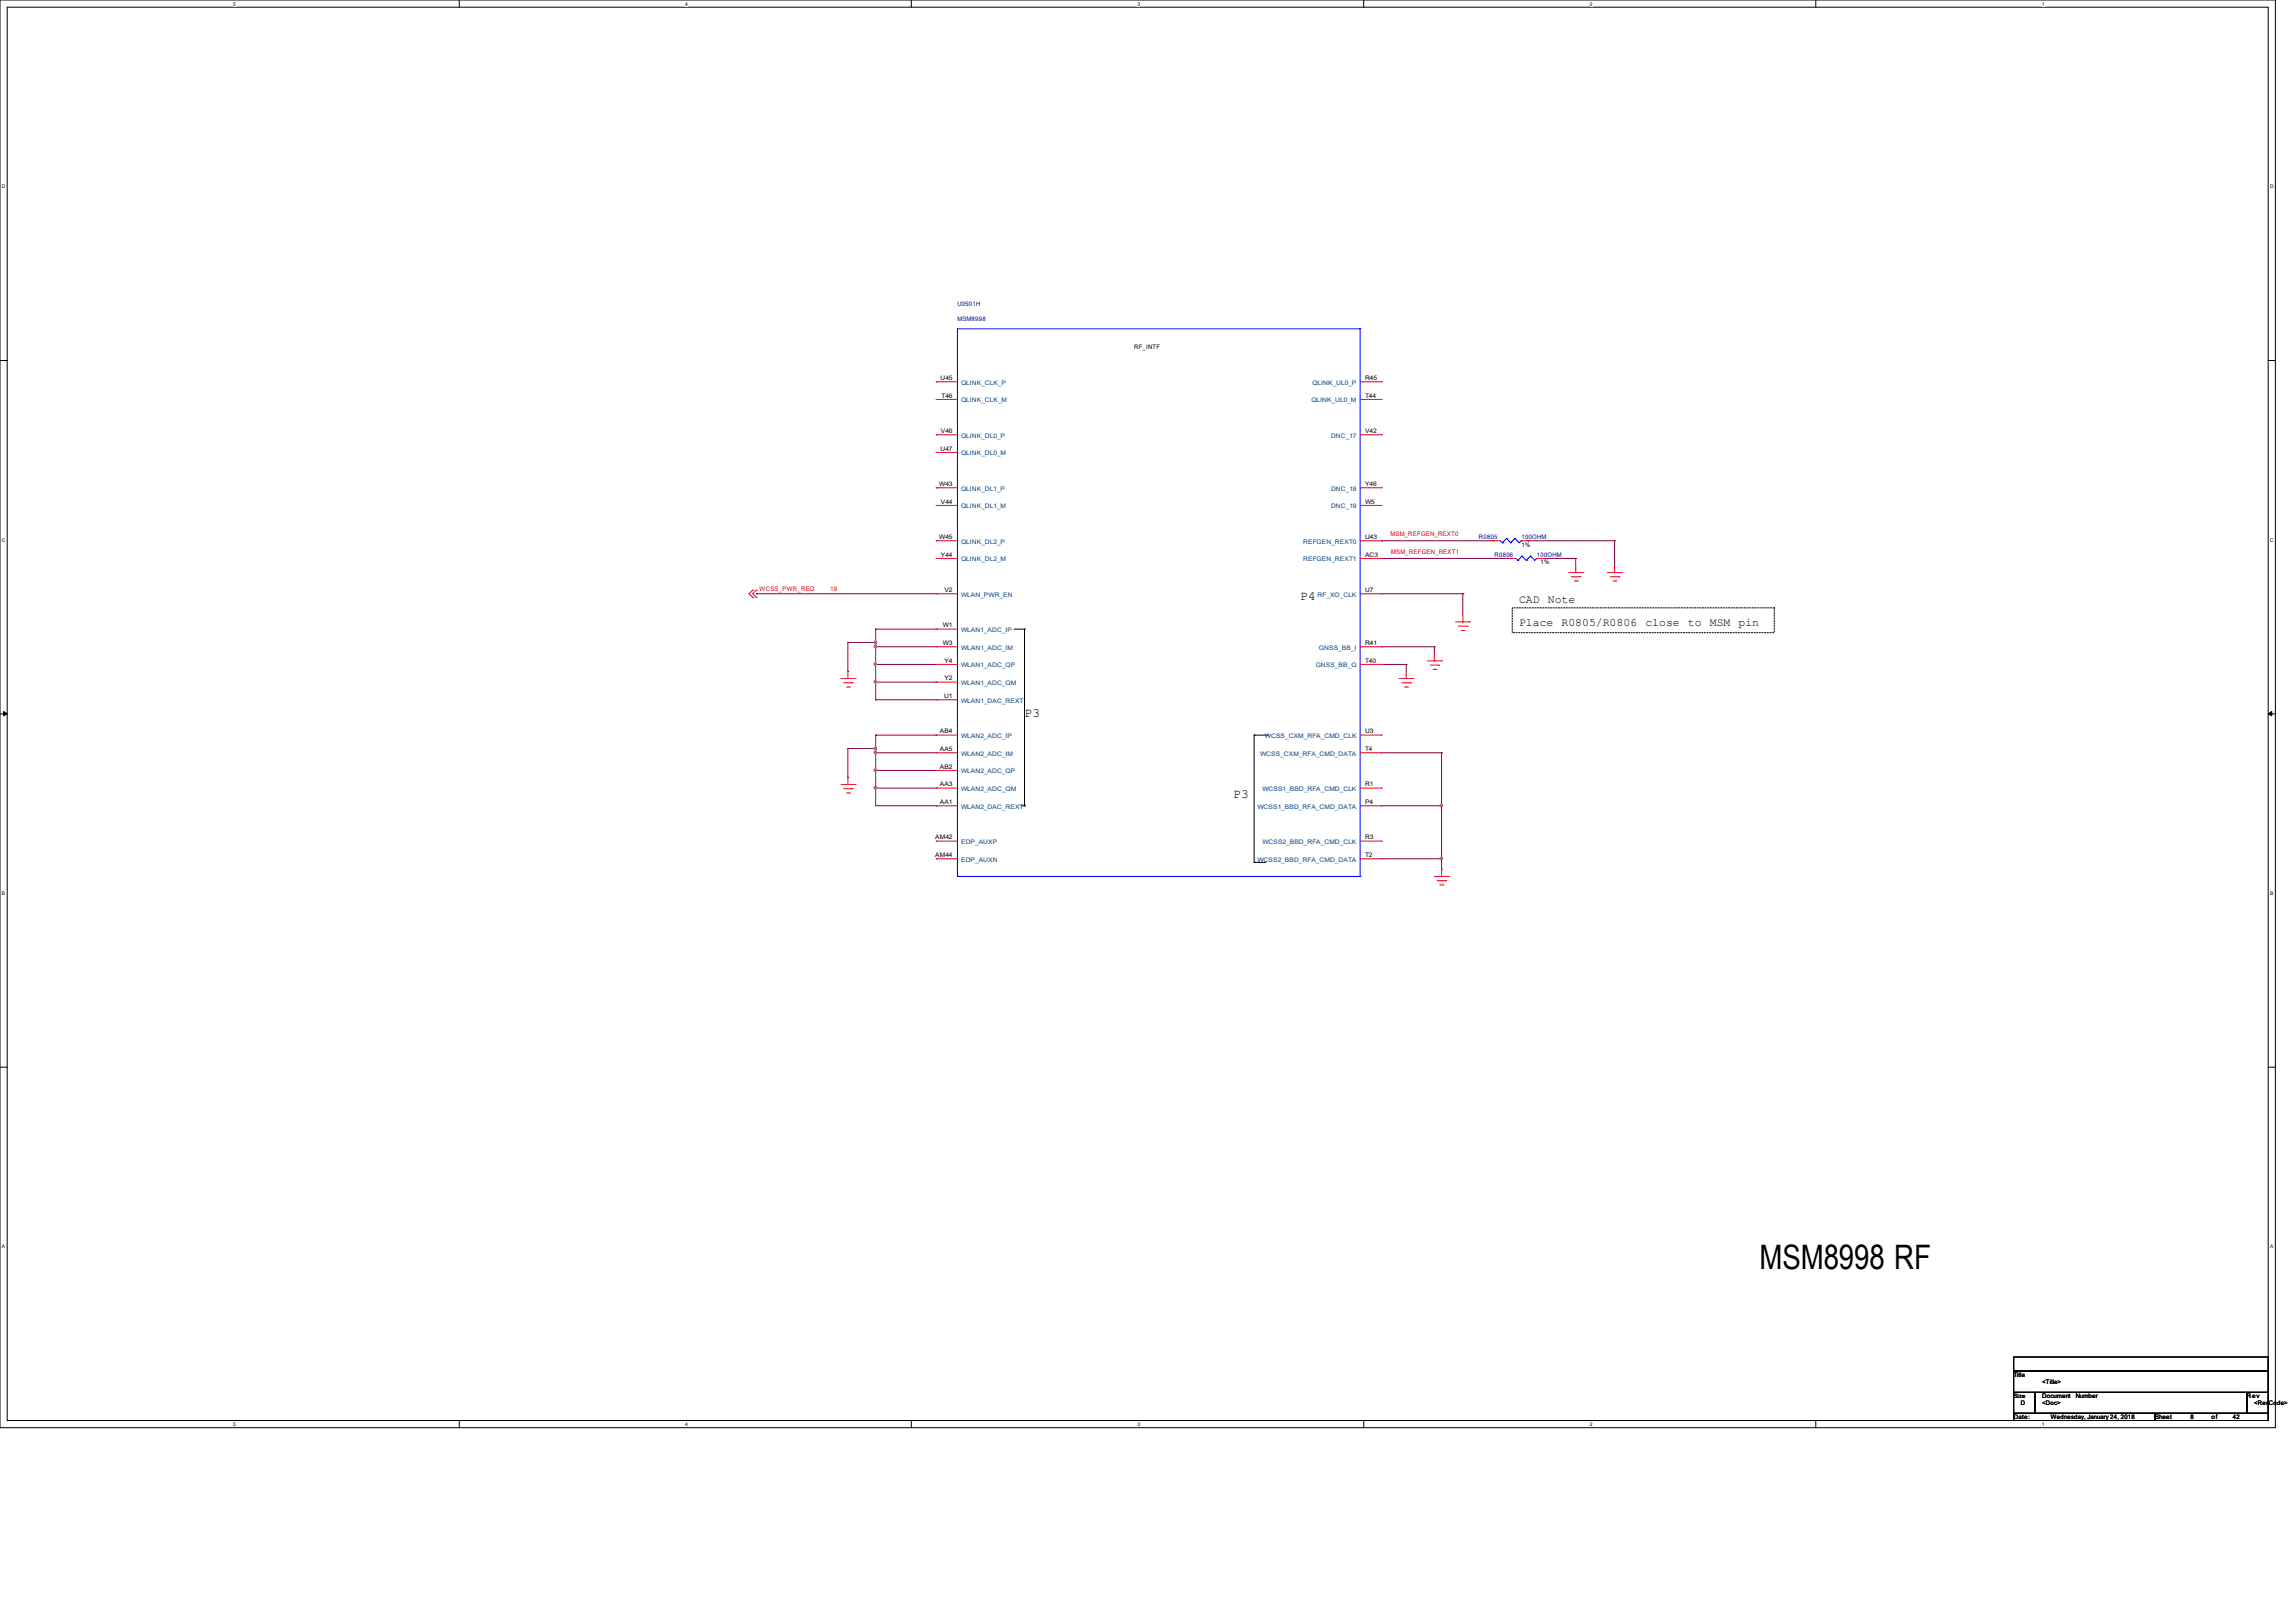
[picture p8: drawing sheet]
<svg xmlns="http://www.w3.org/2000/svg" width="297mm" height="210mm" viewBox="0 0 297 210" stroke-linecap="round" stroke-linejoin="round" font-family="sans-serif">
<defs><g id="words">
<text font-size="4.4" x="227.7" y="164.2">MSM8998 RF</text>
<g font-size="1.7">
<text x="168.3" y="77.7">P4</text>
<text x="132.6" y="92.8">P3</text>
<text x="159.6" y="103.3">P3</text>
</g>
<g font-size="1.5">
<text x="196.6" y="78.1">CAD</text>
<text x="196.6" y="81">Place</text>
<text x="200.3" y="78.1">Note</text>
<text x="202.1" y="81">R0805/R0806</text>
<text x="212.9" y="81">close</text>
<text x="218.4" y="81">to</text>
<text x="221.3" y="81">MSM</text>
<text x="225" y="81">pin</text>
</g>
<g font-size=".8" fill="#000080">
<text x="123.9" y="39.6">U0501H</text>
<text x="123.9" y="41.5">MSM8998</text>
<text x="191.4" y="69.8">R0805</text>
<text x="196.9" y="69.8">100OHM</text>
<text x="193.4" y="72.1">R0806</text>
<text x="198.9" y="72.1">100OHM</text>
</g>
<g font-size=".8">
<text x="146.8" y="45.1">RF_INTF</text>
<text x="121.7" y="49.2">U45</text>
<text x="121.8" y="51.5">T46</text>
<text x="176.7" y="49.2">R45</text>
<text x="176.7" y="51.5">T44</text>
<text x="121.7" y="58.3">U47</text>
<text x="121.8" y="56">V46</text>
<text x="176.7" y="56">V42</text>
<text x="121.5" y="62.9">W43</text>
<text x="121.8" y="65.2">V44</text>
<text x="176.7" y="62.9">Y46</text>
<text x="176.7" y="65.2">W5</text>
<text x="121.5" y="69.8">W45</text>
<text x="176.7" y="69.8">U43</text>
<text x="196.9" y="70.7">1%</text>
<text x="121.8" y="72">Y44</text>
<text x="122.2" y="76.6">V2</text>
<text x="176.7" y="72">AC3</text>
<text x="176.7" y="76.6">U7</text>
<text x="199.4" y="73">1%</text>
<text x="122" y="81.2">W1</text>
<text x="122" y="83.5">W3</text>
<text x="176.7" y="83.5">R41</text>
<text x="122.2" y="85.8">Y4</text>
<text x="122.2" y="88">Y2</text>
<text x="176.7" y="85.8">T40</text>
<text x="121.6" y="94.9">AB4</text>
<text x="122.2" y="90.3">U1</text>
<text x="176.7" y="94.9">U3</text>
<text x="121.6" y="97.2">AA5</text>
<text x="121.6" y="99.5">AB2</text>
<text x="121.6" y="101.8">AA3</text>
<text x="176.7" y="97.2">T4</text>
<text x="176.7" y="101.8">R1</text>
<text x="121.6" y="104.1">AA1</text>
<text x="176.7" y="104.1">P4</text>
<text x="121" y="108.6">AM42</text>
<text x="121" y="110.9">AM44</text>
<text x="176.7" y="108.6">R3</text>
<text x="176.7" y="110.9">T2</text>
<text x="260.6" y="178.2">Title</text>
<text x="264.3" y="179.1">&lt;Title&gt;</text>
<text x="260.6" y="180.9">Size</text>
<text x="260.6" y="183.6">Date:</text>
<text x="261.5" y="181.8">D</text>
<text x="264.3" y="180.9">Document</text>
<text x="264.3" y="181.8">&lt;Doc&gt;</text>
<text x="265.4" y="183.6">Wednesday, January 24, 2018</text>
<text x="268.6" y="180.9">Number</text>
<text x="278.9" y="183.6">Sheet</text>
<text x="283.5" y="183.6">8</text>
<text x="286.2" y="183.6">of</text>
<text x="289" y="183.6">42</text>
<text x="290.8" y="180.9">Rev</text>
<text x="291.7" y="181.8">&lt;RevCode&gt;</text>
</g>
<g font-size=".8" fill="#004080">
<text x="124.4" y="49.8">QLINK_CLK_P</text>
<text x="124.4" y="52.1">QLINK_CLK_M</text>
<text x="169.7" y="52.1">QLINK_UL0_M</text>
<text x="169.8" y="49.8">QLINK_UL0_P</text>
<text x="124.4" y="56.6">QLINK_DL0_P</text>
<text x="124.4" y="58.9">QLINK_DL0_M</text>
<text x="172.3" y="56.6">DNC_17</text>
<text x="124.4" y="63.5">QLINK_DL1_P</text>
<text x="124.4" y="65.8">QLINK_DL1_M</text>
<text x="172.3" y="63.5">DNC_18</text>
<text x="172.3" y="65.8">DNC_19</text>
<text x="124.4" y="70.4">QLINK_DL2_P</text>
<text x="168.7" y="70.4">REFGEN_REXT0</text>
<text x="124.4" y="72.6">QLINK_DL2_M</text>
<text x="124.4" y="77.2">WLAN_PWR_EN</text>
<text x="168.7" y="72.6">REFGEN_REXT1</text>
<text x="170.5" y="77.2">RF_XO_CLK</text>
<text x="124.4" y="81.8">WLAN1_ADC_IP</text>
<text x="124.4" y="84.1">WLAN1_ADC_IM</text>
<text x="124.4" y="86.4">WLAN1_ADC_QP</text>
<text x="124.4" y="88.6">WLAN1_ADC_QM</text>
<text x="170.3" y="86.4">GNSS_BB_Q</text>
<text x="170.7" y="84.1">GNSS_BB_I</text>
<text x="124.4" y="90.9">WLAN1_DAC_REXT</text>
<text x="124.4" y="95.5">WLAN2_ADC_IP</text>
<text x="163.7" y="95.5">WCSS_CXM_RFA_CMD_CLK</text>
<text x="124.4" y="97.8">WLAN2_ADC_IM</text>
<text x="124.4" y="100.1">WLAN2_ADC_QP</text>
<text x="163.1" y="97.8">WCSS_CXM_RFA_CMD_DATA</text>
<text x="124.4" y="102.4">WLAN2_ADC_QM</text>
<text x="124.4" y="104.6">WLAN2_DAC_REXT</text>
<text x="162.7" y="104.6">WCSS1_BBD_RFA_CMD_DATA</text>
<text x="163.4" y="102.4">WCSS1_BBD_RFA_CMD_CLK</text>
<text x="124.4" y="109.2">EDP_AUXP</text>
<text x="124.4" y="111.5">EDP_AUXN</text>
<text x="162.7" y="111.5">WCSS2_BBD_RFA_CMD_DATA</text>
<text x="163.4" y="109.2">WCSS2_BBD_RFA_CMD_CLK</text>
</g>
<g font-size=".8" fill="#f00">
<text x="180" y="69.4">MSM_REFGEN_REXT0</text>
<text x="180.1" y="71.7">MSM_REFGEN_REXT1</text>
<text x="98.3" y="76.5">WCSS_PWR_REQ</text>
<text x="107.4" y="76.5">19</text>
</g>
<g font-size=".6">
<text x="30.2" y=".7">5</text>
<text x="88.7" y=".7">4</text>
<text x="147.2" y=".7">3</text>
<text x="205.7" y=".7">2</text>
<text x="264.2" y=".7">1</text>
<text x=".3" y="24.4">D</text>
<text x="293.8" y="24.4">D</text>
<text x=".3" y="70.1">C</text>
<text x="293.8" y="70.1">C</text>
<text x=".3" y="115.8">B</text>
<text x="293.8" y="115.8">B</text>
<text x=".3" y="161.5">A</text>
<text x="293.8" y="161.5">A</text>
<text x="30.2" y="184.5">5</text>
<text x="88.7" y="184.5">4</text>
<text x="147.2" y="184.5">3</text>
<text x="205.7" y="184.5">2</text>
<text x="264.2" y="184.5">1</text>
</g>
</g></defs>
<path d="M0 0h294.5v184.7h-294.5zM.9 .9h292.6v182.9h-292.6z" fill="none" stroke="#000" stroke-width=".13"/>
<g fill="#fff">
<path d="M30.2 .1h.3v.7h-.3z"/>
<path d="M30.2 183.9h.3v.8h-.3z"/>
</g>
<path d="M59.4 0v.9M59.4 183.8v.9" fill="none" stroke="#000" stroke-width=".13"/>
<g fill="#fff">
<path d="M88.7 .1h.3v.7h-.3z"/>
<path d="M88.7 183.9h.3v.8h-.3z"/>
</g>
<path d="M117.9 0v.9M117.9 183.8v.9" fill="none" stroke="#000" stroke-width=".13"/>
<g fill="#fff">
<path d="M147.2 .1h.3v.7h-.3z"/>
<path d="M147.2 183.9h.3v.8h-.3z"/>
</g>
<path d="M176.5 0v.9M176.5 183.8v.9" fill="none" stroke="#000" stroke-width=".13"/>
<g fill="#fff">
<path d="M205.7 .1h.4v.7h-.4z"/>
<path d="M205.7 183.9h.4v.8h-.4z"/>
</g>
<path d="M235 0v.9M235 183.8v.9" fill="none" stroke="#000" stroke-width=".13"/>
<g fill="#fff">
<path d="M264.2 .1h.4v.7h-.4z"/>
<path d="M264.2 183.9h.4v.8h-.4z"/>
<path d="M.3 23.8h.4v.7h-.4z"/>
<path d="M293.8 23.8h.5v.7h-.5z"/>
<path d="M.3 69.5h.4v.7h-.4z"/>
<path d="M293.8 69.5h.5v.7h-.5z"/>
</g>
<path d="M0 46.7h.9M293.5 46.7h1" fill="none" stroke="#000" stroke-width=".13"/>
<g fill="#fff">
<path d="M.3 115.2h.4v.8h-.4z"/>
<path d="M293.8 115.2h.4v.8h-.4z"/>
</g>
<path d="M0 92.4h.9M293.5 92.4h1" fill="none" stroke="#000" stroke-width=".13"/>
<path d="M.5 92.1l.4 .3-.4 .2zM293.5 92.4l.5-.3v.5z" fill="#000" stroke="#000" stroke-width=".13"/>
<g fill="#fff">
<path d="M.3 161h.3v.7h-.3z"/>
<path d="M293.8 161h.4v.7h-.4z"/>
</g>
<g fill="none" stroke="#000" stroke-width=".13">
<path d="M131.2 81.4h1.4M132.6 81.4h.1M132.6 81.4v22.9M162.3 95.1h.1M162.3 95.1h1.9M162.3 95.1v16.5M132.2 104.3h.4M132.6 104.3h.1M162.3 111.6h.1M162.3 111.6h1.4M163.7 111.6h.1M0 138.1h.9"/>
<path d="M293.5 138.1h1M260.6 175.6h32.9v1.8h-32.9zM260.6 177.4h32.9v2.8h-32.9zM260.6 180.2h2.8v2.7h-2.8zM260.6 182.9h18.3v.9h-18.3zM263.4 180.2h27.4v2.7h-27.4zM278.9 182.9h14.6v.9h-14.6zM290.8 180.2h2.7v2.7h-2.7z"/>
</g>
<path d="M195.7 78.7h33.9v3.2h-33.9z" fill="none" stroke="#000" stroke-width=".13" stroke-dasharray=".2 .2"/>
<g fill="none" stroke="#800040" stroke-width=".13">
<path d="M97.9 76.8h.1M97.9 76.8h23.3M178.8 70h.1M178.8 72.3h.1M178.8 76.8h10.5M178.8 70h14.4M178.8 72.3h16.4M189.3 76.8h.1M189.3 76.8v2.8M197.8 70h.1M197.8 70h11.2M199.8 72.3h.1"/>
<path d="M199.8 72.3h4.1M203.9 72.3h.1M203.9 72.3v.9M209 70h.1M209 70v3.2M109.7 86.9h.1M109.7 83.1h.1M109.7 96.9h.1M109.7 83.1v3.8M109.7 96.9v3.7M109.7 83.1h3.6M109.7 96.9h3.6"/>
<path d="M113.3 83.1h.1M113.3 83.7h.1M113.3 86h.1M113.3 88.3h.1M113.3 81.4h.1M113.3 96.9h.1M113.3 99.7h.1M113.3 97.4h.1M113.3 95.1h.1M113.3 90.6h.1M113.3 86h7.9M113.3 83.7h7.9"/>
<path d="M113.3 81.4v9.2M113.3 95.1v9.2h7.9M113.3 81.4h7.9M113.3 97.4h7.9M113.3 99.7h7.9M113.3 95.1h7.9M113.3 90.6h7.9M113.3 88.3h7.9M178.8 86h.1M178.8 83.7h.1M178.8 86h3.2M178.8 83.7h6.8"/>
<path d="M178.8 97.4h7.8M182 86h.1M182 86v.9M185.6 83.7h.1M185.6 83.7v.9M186.6 97.4h.1M186.6 97.4v15.1M109.7 100.6h.1M113.3 102h.1M113.3 102h7.9M121.2 104.3h.1M178.8 104.3h7.8"/>
<path d="M178.8 111.1h7.8M186.6 111.1h.1M186.6 112.5h.1M186.6 104.3h.1"/>
</g>
<g fill="#f0f" stroke="#f0f" stroke-width=".13">
<circle cx="113.3" cy="83.7" r=".17"/>
<circle cx="113.3" cy="85.9" r=".17"/>
<circle cx="113.3" cy="83.1" r=".17"/>
<circle cx="113.3" cy="101.9" r=".17"/>
<circle cx="113.3" cy="97.4" r=".17"/>
<circle cx="113.3" cy="99.7" r=".17"/>
<circle cx="113.3" cy="96.8" r=".17"/>
<circle cx="113.3" cy="88.2" r=".17"/>
<circle cx="186.5" cy="111.1" r=".17"/>
<circle cx="186.5" cy="104.2" r=".17"/>
</g>
<g fill="none" stroke="#f00" stroke-width=".13">
<path d="M121.2 49.4h.1M121.2 51.7h.1M121.2 56.3h.1M121.2 58.5h.1M121.2 49.4h2.7M121.2 51.7h2.7M121.2 56.3h2.7M121.2 58.5h2.7M176 49.4h2.8M176 51.7h2.8M176 56.3h2.8M178.8 49.4h.1"/>
<path d="M178.8 51.7h.1M178.8 56.3h.1M97.4 76.4h.1M97.4 77.3h.1M97.4 76.4l-.5 .4 .5 .5M97.9 76.4h.1M97.9 77.3h.1M97.9 76.4l-.5 .4 .5 .5M121.2 63.1h.1M121.2 65.4h.1M121.2 70h.1M121.2 72.3h.1"/>
<path d="M121.2 76.8h.1M121.2 63.1h2.7M121.2 65.4h2.7M121.2 70h2.7M121.2 72.3h2.7M121.2 76.8h2.7M176 63.1h2.8M176 65.4h2.8M176 70h2.8M176 72.3h2.8M176 76.8h2.8M178.8 63.1h.1"/>
<path d="M178.8 65.4h.1M178.8 70h.1M178.8 72.3h.1M178.8 76.8h.1M189.3 79.6v.9M193.2 70h.1M193.2 70h.9M195.2 72.3h.1M195.2 72.3h1M196.9 70h.9M197.8 70h.1M198.9 72.3h.9"/>
<path d="M199.8 72.3h.1M203 74.1h1.9M203.4 74.6h1.1M203.8 75.2h.3M203.9 74.1h.1M203.9 73.2v.9M204.1 75.2h.1M204.5 74.6h.1M204.9 74.1h.1M208 74.1h1.9M208.4 74.6h1.1M208.8 75.2h.3"/>
<path d="M209 74.1h.1M209 73.2v.9M209.1 75.2h.1M209.5 74.6h.1M209.9 74.1h.1M108.8 87.8h1.9M109.2 88.3h1.1M109.6 88.9h.3M109.7 87.8h.1M109.7 86.9v.9M109.9 88.9h.1M110.3 88.3h.1"/>
<path d="M110.7 87.8h.1M121.2 81.4h.1M121.2 83.7h.1M121.2 86h.1M121.2 88.3h.1M121.2 90.6h.1M121.2 95.1h.1M121.2 97.4h.1M121.2 99.7h.1M121.2 81.4h2.7M121.2 83.7h2.7M121.2 86h2.7"/>
<path d="M121.2 88.3h2.7M121.2 90.6h2.7M121.2 95.1h2.7M121.2 97.4h2.7M121.2 99.7h2.7M176 83.7h2.8M176 86h2.8M176 95.1h2.8M176 97.4h2.8M178.8 83.7h.1M178.8 86h.1M178.8 95.1h.1"/>
<path d="M178.8 97.4h.1M181.1 87.8h1.8M181.4 88.3h1.1M181.8 88.9h.4M182 87.8h.1M182 86.9v.9M182.2 88.9h.1M182.5 88.3h.1M182.9 87.8h.1M184.7 85.5h1.9M185.1 86.1h1.1M185.5 86.6h.3"/>
<path d="M185.6 85.5h.1M185.6 84.6v.9M185.8 86.6h.1M186.2 86.1h.1M186.6 85.5h.1M188.4 80.5h1.8M188.8 81h1.1M189.1 81.6h.4M189.3 80.5h.1M189.5 81.6h.1M189.9 81h.1M190.2 80.5h.1"/>
<path d="M108.8 101.5h1.9M109.2 102.1h1.1M109.6 102.6h.3M109.7 101.5h.1M109.7 100.6v.9M109.9 102.6h.1M110.3 102.1h.1M110.7 101.5h.1M121.2 102h.1M121.2 104.3h.1M121.2 108.8h.1M121.2 111.1h.1"/>
<path d="M121.2 102h2.7M121.2 104.3h2.7M121.2 108.8h2.7M121.2 111.1h2.7M176 102h2.8M176 104.3h2.8M176 108.8h2.8M176 111.1h2.8M178.8 102h.1M178.8 104.3h.1M178.8 108.8h.1M178.8 111.1h.1"/>
<path d="M185.6 113.4h1.9M186 114h1.1M186.4 114.5h.3M186.6 113.4h.1M186.6 112.5v.9M186.7 114.5h.1M187.1 114h.1M187.5 113.4h.1"/>
</g>
<g fill="none" stroke="#00f" stroke-width=".13">
<path d="M176 42.5h.1M176 42.5h-52.1v70.9M176 42.5v70.9M194.1 70l.3 .2M194.4 70.2h.1M195 69.7h.1M195 69.7l.5 .5M195 69.7l-.6 .5M195.5 70.2h.1M196 69.7h.1M196 69.7l-.5 .5M196 69.7l.6 .5 .3-.2"/>
<path d="M196.2 72.3l.2 .2M196.4 72.5h.1M196.9 70h.1M197 72h.1M197 72l.5 .5M197 72l-.6 .5M197.5 72.5h.1M198.1 72h.1M198.1 72l-.6 .5M198.1 72l.5 .5 .3-.2M198.9 72.3h.1M123.9 113.4h.1"/>
<path d="M123.9 113.4h52.1M176 113.4h.1"/>
</g>
<use href="#words"/>
</svg>
